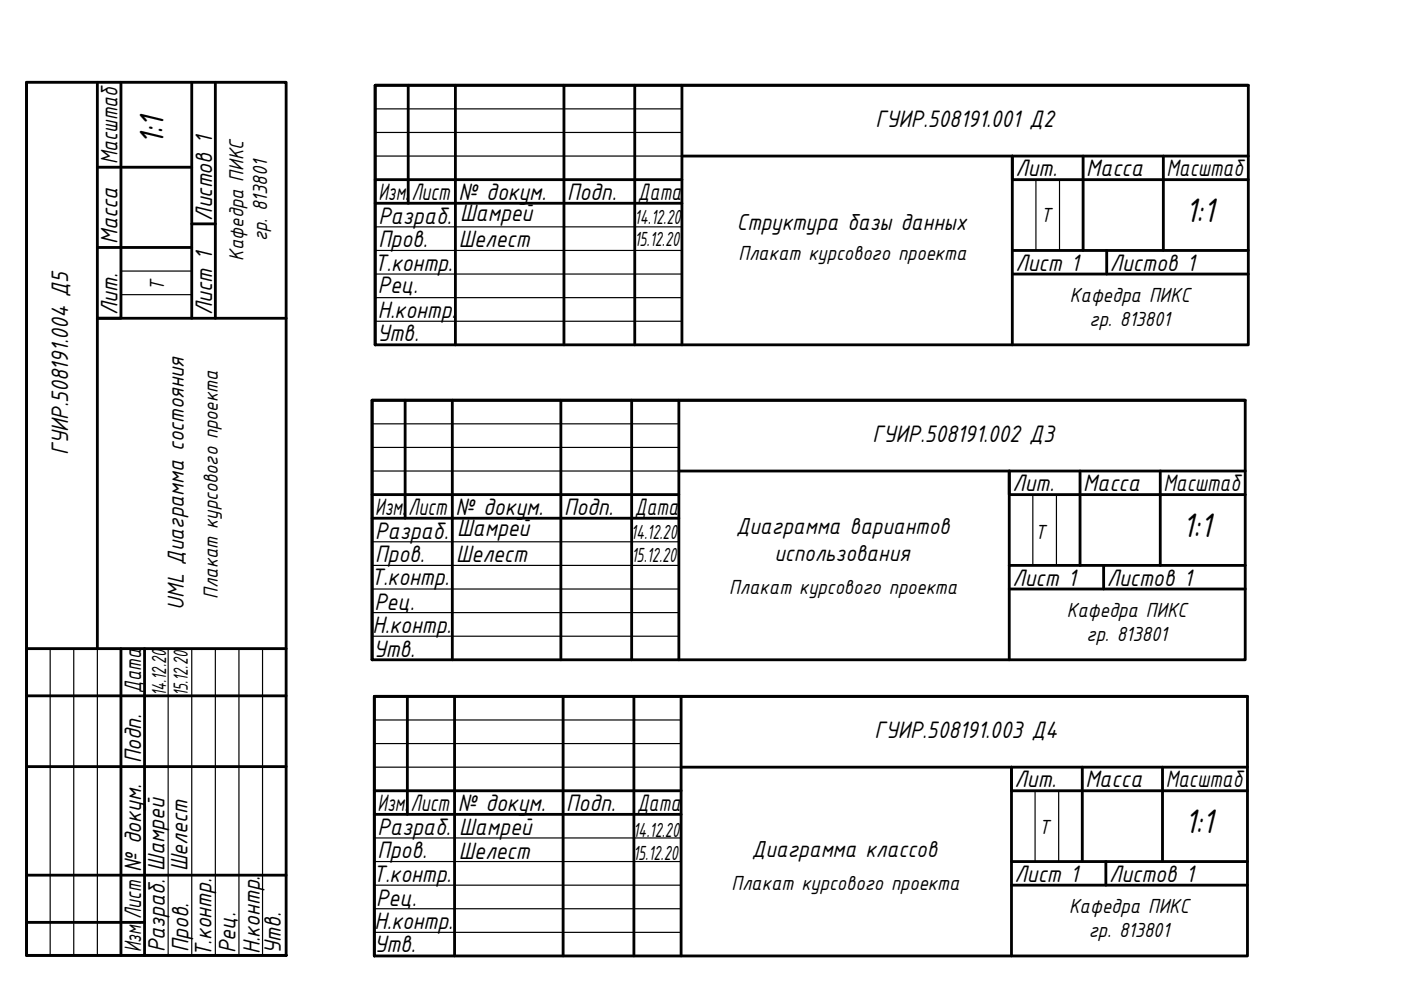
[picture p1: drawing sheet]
<svg xmlns="http://www.w3.org/2000/svg" width="297mm" height="210mm" viewBox="0 0 297 210" stroke-linecap="round" stroke-linejoin="round" font-family="sans-serif">
<defs><g id="words">
<g font-size="7.8">
<text x="34.7" y="30.8" transform="rotate(-90 34.7 30.8)">1:1</text>
<text x="251.3" y="47.1">1:1</text>
<text x="250.6" y="113.9">1:1</text>
<text x="251.1" y="176.7">1:1</text>
</g>
<g font-size="5.4">
<text x="185.6" y="26.9">ГУИР.508191.001 Д2</text>
<text x="24.9" y="34.8" transform="rotate(-90 24.9 34.8)">Масштаб</text>
<text x="215.3" y="37.4">Лит.</text>
<text x="230.3" y="37.4">Масса</text>
<text x="247.3" y="37.4">Масштаб</text>
<text x="45" y="46.8" transform="rotate(-90 45 46.8)">Листов 1</text>
<text x="80.2" y="42.4">Изм.</text>
<text x="80.2" y="47.4">Разраб.</text>
<text x="87.2" y="42.4">Лист</text>
<text x="97.2" y="42.4">№ докум.</text>
<text x="97.6" y="46.9">Шамрей</text>
<text x="120.2" y="42.4">Подп.</text>
<text x="135.3" y="42.4">Дата</text>
<text x="24.9" y="51.8" transform="rotate(-90 24.9 51.8)">Масса</text>
<text x="80.2" y="52.4">Пров.</text>
<text x="97.3" y="52.5">Шелест</text>
<text x="79.3" y="57.4">Т.контр.</text>
<text x="215.3" y="57.4">Лист 1</text>
<text x="235.3" y="57.4">Листов 1</text>
<text x="80.1" y="62.2">Рец.</text>
<text x="24.9" y="66.8" transform="rotate(-90 24.9 66.8)">Лит.</text>
<text x="45" y="66.8" transform="rotate(-90 45 66.8)">Лист 1</text>
<text x="80.1" y="67.5">Н.контр.</text>
<text x="80" y="72.4">Утв.</text>
<text x="185" y="93.7">ГУИР.508191.002 Д3</text>
<text x="14.4" y="96.5" transform="rotate(-90 14.4 96.5)">ГУИР.508191.004 Д5</text>
<text x="214.6" y="104.2">Лит.</text>
<text x="229.7" y="104.2">Масса</text>
<text x="246.7" y="104.2">Масштаб</text>
<text x="79.6" y="109.2">Изм.</text>
<text x="86.6" y="109.2">Лист</text>
<text x="96.6" y="109.2">№ докум.</text>
<text x="96.9" y="113.7">Шамрей</text>
<text x="119.6" y="109.2">Подп.</text>
<text x="134.6" y="109.2">Дата</text>
<text x="79.6" y="114.2">Разраб.</text>
<text x="79.6" y="119.2">Пров.</text>
<text x="96.7" y="119.1">Шелест</text>
<text x="78.6" y="124.1">Т.контр.</text>
<text x="214.6" y="124.2">Лист 1</text>
<text x="234.7" y="124.2">Листов 1</text>
<text x="79.4" y="129.3">Рец.</text>
<text x="79" y="134.2">Н.контр.</text>
<text x="79.2" y="139.2">Утв.</text>
<text x="29.9" y="146.9" transform="rotate(-90 29.9 146.9)">Дата</text>
<text x="29.9" y="161.9" transform="rotate(-90 29.9 161.9)">Подп.</text>
<text x="185.4" y="156.4">ГУИР.508191.003 Д4</text>
<text x="215.1" y="167">Лит.</text>
<text x="230.1" y="167">Масса</text>
<text x="247.1" y="167">Масштаб</text>
<text x="80" y="172">Изм.</text>
<text x="87" y="172">Лист</text>
<text x="97" y="172">№ докум.</text>
<text x="120.1" y="172">Подп.</text>
<text x="135.1" y="172">Дата</text>
<text x="80" y="177">Разраб.</text>
<text x="97.4" y="176.9">Шамрей</text>
<text x="29.9" y="184.9" transform="rotate(-90 29.9 184.9)">№ докум.</text>
<text x="34.9" y="184.6" transform="rotate(-90 34.9 184.6)">Шамрей</text>
<text x="39.8" y="184.7" transform="rotate(-90 39.8 184.7)">Шелест</text>
<text x="80" y="182">Пров.</text>
<text x="97.3" y="182.1">Шелест</text>
<text x="79" y="187">Т.контр.</text>
<text x="215.1" y="187">Лист 1</text>
<text x="235.1" y="187">Листов 1</text>
<text x="29.9" y="194.9" transform="rotate(-90 29.9 194.9)">Лист</text>
<text x="79.4" y="196.9">Н.контр.</text>
<text x="79.8" y="192.2">Рец.</text>
<text x="29.9" y="201.9" transform="rotate(-90 29.9 201.9)">Изм.</text>
<text x="34.9" y="201.9" transform="rotate(-90 34.9 201.9)">Разраб.</text>
<text x="40" y="201.9" transform="rotate(-90 40 201.9)">Пров.</text>
<text x="44.8" y="202.9" transform="rotate(-90 44.8 202.9)">Т.контр.</text>
<text x="49.9" y="202" transform="rotate(-90 49.9 202)">Рец.</text>
<text x="55.1" y="202.4" transform="rotate(-90 55.1 202.4)">Н.контр.</text>
<text x="59.6" y="202.3" transform="rotate(-90 59.6 202.3)">Утв.</text>
<text x="79.3" y="201.8">Утв.</text>
</g>
<g font-size="5.3">
<text x="156.2" y="48.8">Структура базы данных</text>
<text x="156" y="113.3">Диаграмма вариантов</text>
<text x="164.2" y="118.9">использования</text>
<text x="39" y="129.3" transform="rotate(-90 39 129.3)">UML Диаграмма состояния</text>
<text x="159.4" y="181.7">Диаграмма классов</text>
</g>
<g font-size="4.7">
<text x="134.6" y="47.4">14.12.20</text>
<text x="220.6" y="47">Т</text>
<text x="56.7" y="51.1" transform="rotate(-90 56.7 51.1)">гр. 813801</text>
<text x="134.5" y="52.3">15.12.20</text>
<text x="51.7" y="55.3" transform="rotate(-90 51.7 55.3)">Кафедра ПИКС</text>
<text x="156.6" y="55.1">Плакат курсового проекта</text>
<text x="34.8" y="61.7" transform="rotate(-90 34.8 61.7)">Т</text>
<text x="226.8" y="64.1">Кафедра ПИКС</text>
<text x="231" y="69.1">гр. 813801</text>
<text x="133.8" y="114.3">14.12.20</text>
<text x="133.9" y="119.1">15.12.20</text>
<text x="219.4" y="114.2">Т</text>
<text x="154.6" y="125.9">Плакат курсового проекта</text>
<text x="46.2" y="127" transform="rotate(-90 46.2 127)">Плакат курсового проекта</text>
<text x="226.2" y="130.9">Кафедра ПИКС</text>
<text x="230.3" y="135.9">гр. 813801</text>
<text x="35.2" y="147.6" transform="rotate(-90 35.2 147.6)">14.12.20</text>
<text x="39.8" y="147.6" transform="rotate(-90 39.8 147.6)">15.12.20</text>
<text x="134.2" y="177.5">14.12.20</text>
<text x="220.2" y="176.9">Т</text>
<text x="134.2" y="182.3">15.12.20</text>
<text x="155.1" y="188.7">Плакат курсового проекта</text>
<text x="226.7" y="193.7">Кафедра ПИКС</text>
<text x="230.8" y="198.7">гр. 813801</text>
</g>
</g></defs>
<!-- layer: 0 -->
<g fill="none" stroke="#000" stroke-width=".6">
<path d="M5.6 17.4h55.1v185.2h-55.1zM5.6 17.4v185.2h55.1M20.6 17.4v120.1M25.6 17.4v50.1h-5h40.1M40.7 17.4v50.1M45.7 17.4v50.1M79.5 18.1h185.2v55h-185.2zM86.5 18.1v25M96.6 18.1v55M119.6 18.1v55M134.6 18.1v55M144.6 18.1v55"/>
<path d="M264.7 18.1h-185.2v55M20.6 35.5h20.1M79.5 38.1h65.1M144.6 33.1h120.1M229.6 33.1v20M246.7 33.1v20M264.7 38.1h-50.1v-5v40M20.6 52.5h20.1M40.7 47.5h5M79.5 43.1h65.1M214.6 58.1h50.1M214.6 53.1h50.1"/>
<path d="M234.6 53.1v5M78.9 84.9h185.1v55h-185.1zM85.9 84.9v25M95.9 84.9v55M118.9 84.9v55M133.9 84.9v55M143.9 84.9v55M143.9 99.9h120.1M229 99.9v20M246 99.9v20M264 84.9h-185.1v55M78.9 104.9h65"/>
<path d="M78.9 109.9h65M214 119.9h50M234 119.9v5M264 104.9h-50v-5v40M5.6 137.5h55.1M25.6 137.5v65.1M30.6 137.5v65.1M214 124.9h50M5.6 147.5h55.1M79.4 147.6h185.1v55.1h-185.1zM86.4 147.6v25.1M96.4 147.6v55.1"/>
<path d="M119.4 147.6v55.1M134.4 147.6v55.1M144.4 147.6v55.1M264.5 147.6h-185.1v55.1M5.6 162.5h55.1M79.4 167.7h65M79.4 172.7h65M144.4 162.7h120.1M229.5 162.7v20M246.5 162.7v20M264.5 167.7h-50v-5v40M5.6 195.6h25"/>
<path d="M5.6 185.6h55.1M214.5 187.7h50M214.5 182.7h50M234.5 182.7v5"/>
</g>
<g fill="none" stroke="#000" stroke-width=".25">
<path d="M79.5 23.1h65.1M79.5 28.1h65.1M79.5 33.1h65.1M219.6 38.1v15M224.6 38.1v15M25.6 57.5h15.1M79.5 48.1h65.1M79.5 53.1h65.1M79.5 58.1h65.1M25.6 62.5h15.1M79.5 63.1h65.1M79.5 68.1h65.1"/>
<path d="M78.9 89.9h65M78.9 94.9h65M78.9 99.9h65M78.9 114.9h65M78.9 119.9h65M219 104.9v15M224 104.9v15M10.6 137.5v65.1M15.6 137.5v65.1M20.6 137.5v65.1M35.7 137.5v65.1M40.7 137.5v65.1"/>
<path d="M45.7 137.5v65.1M50.7 137.5v65.1M55.7 137.5v65.1M78.9 129.9h65M78.9 134.9h65M78.9 124.9h65M79.4 152.7h65M79.4 157.7h65M79.4 177.7h65M79.4 162.7h65M219.5 167.7v15M224.5 167.7v15"/>
<path d="M79.4 182.7h65M79.4 192.7h65M79.4 197.7h65M79.4 187.7h65"/>
</g>
<use href="#words"/>
</svg>
